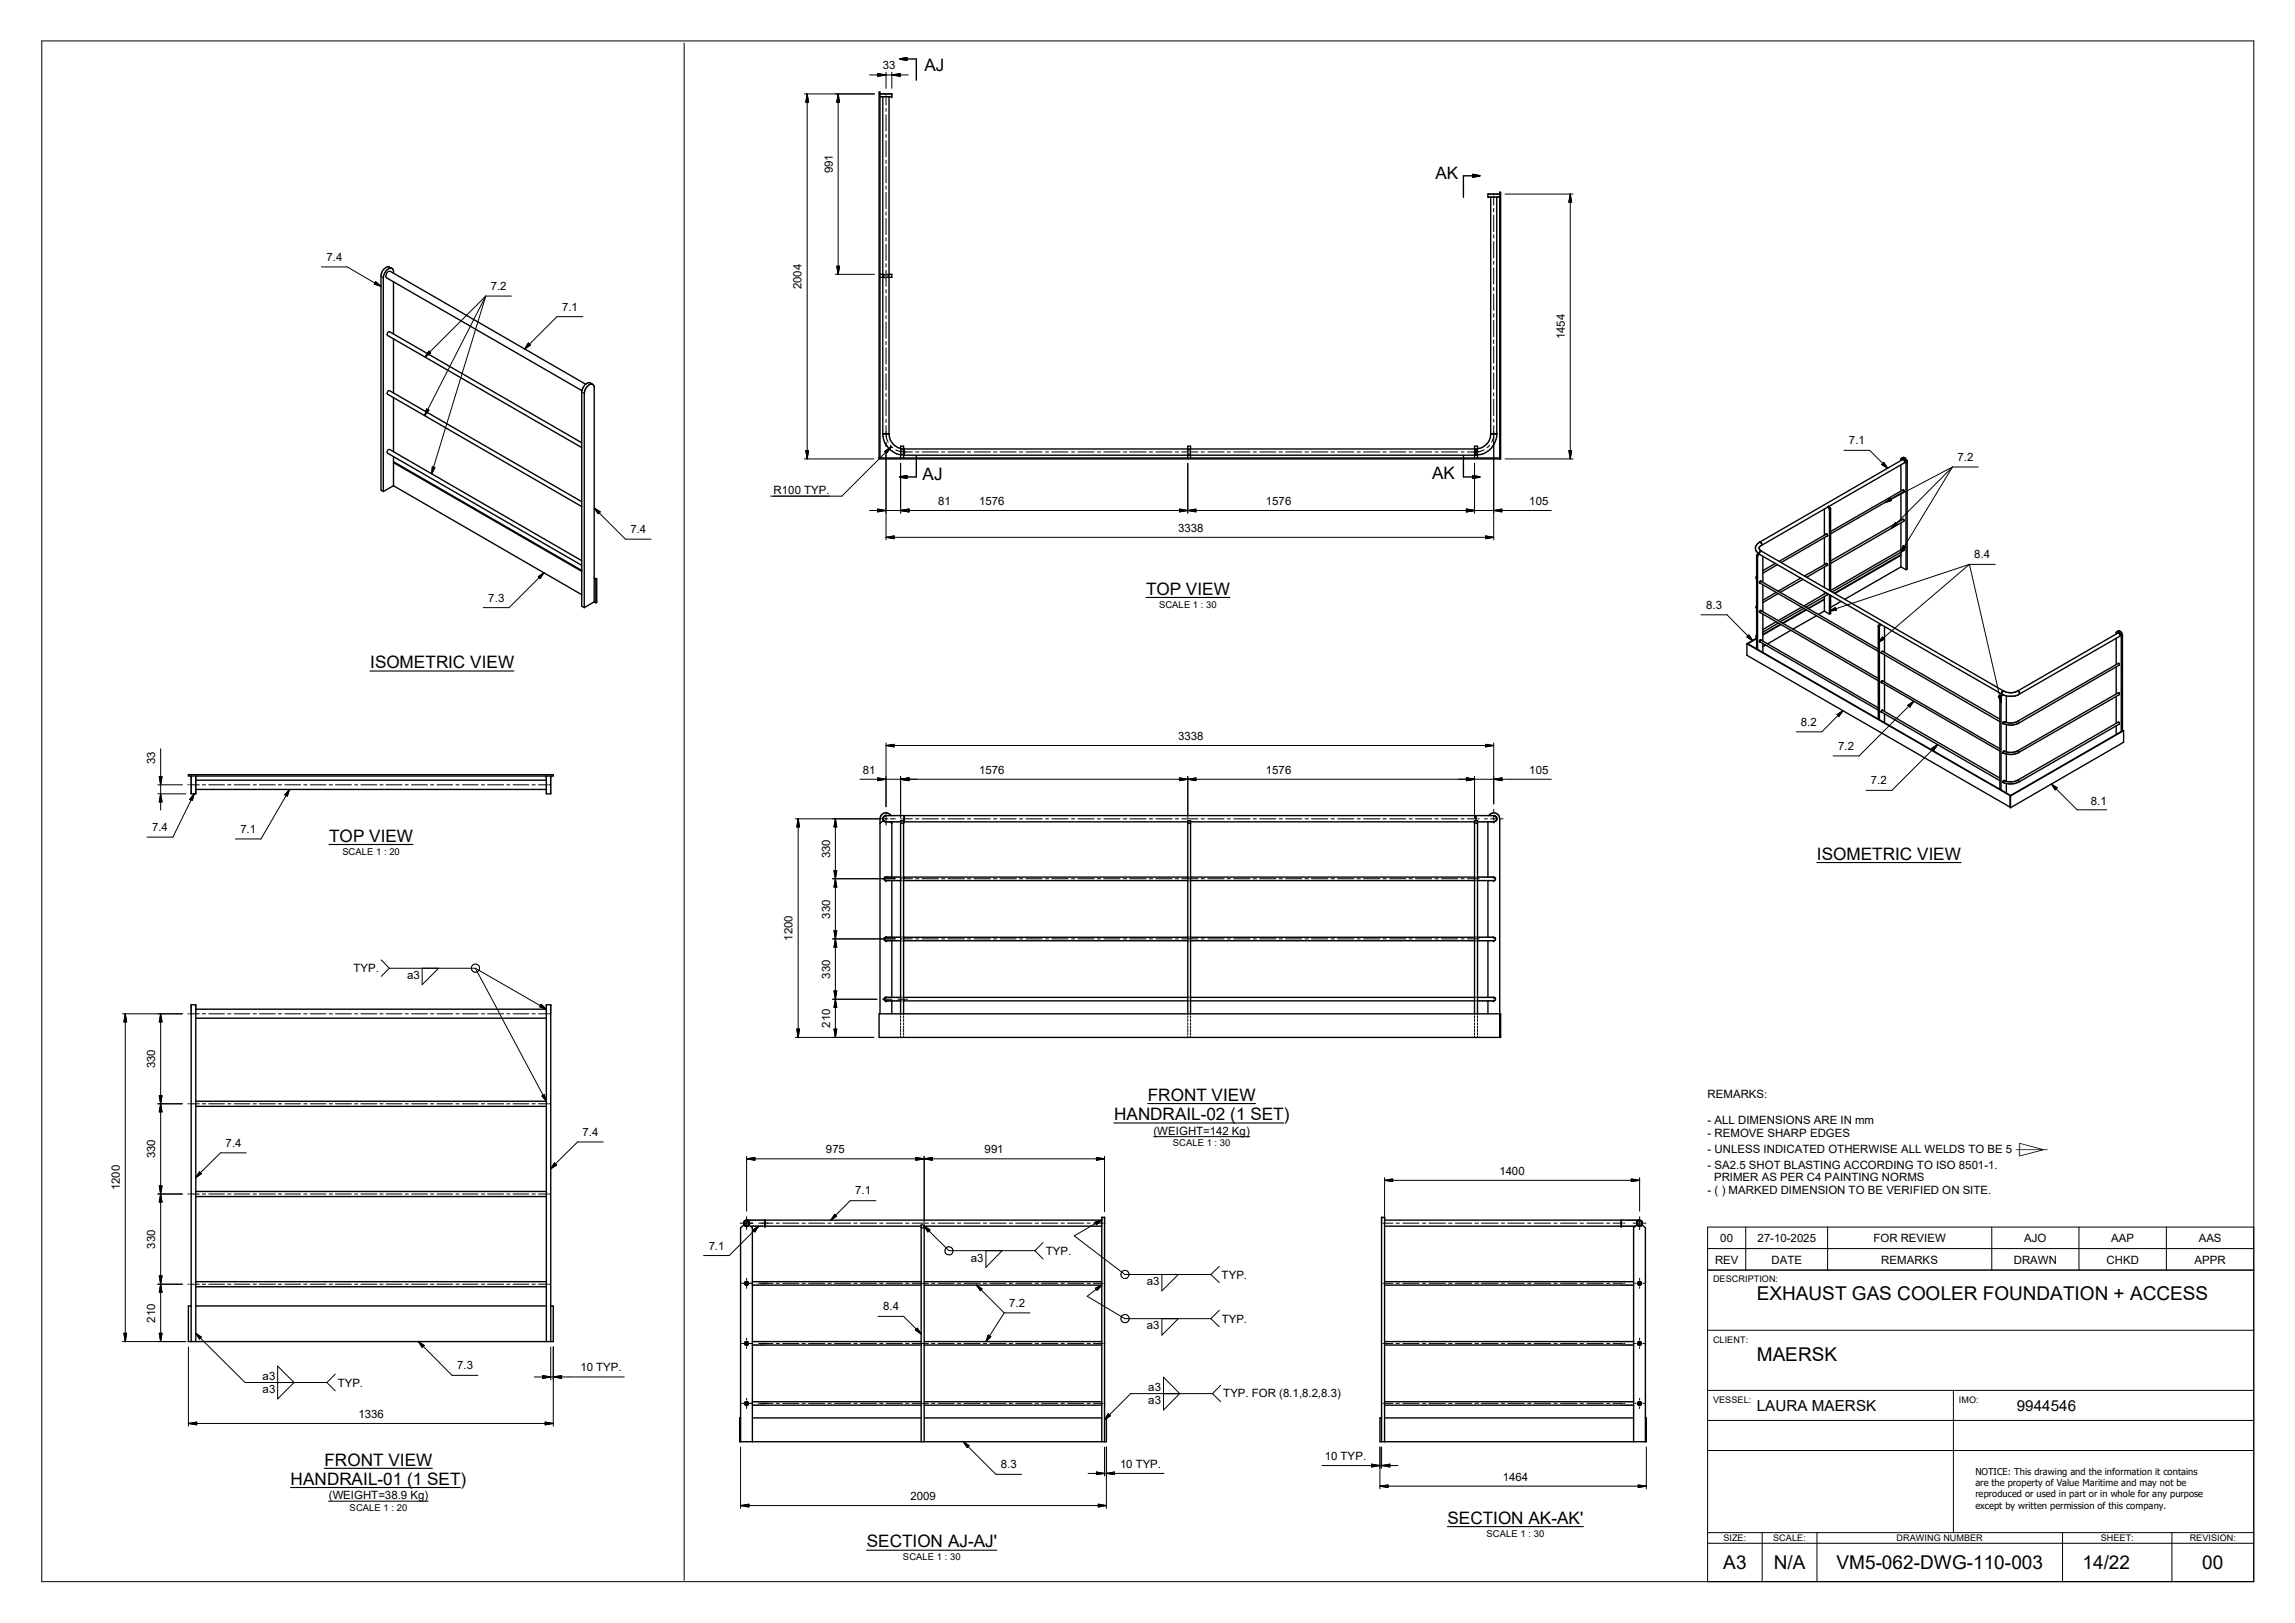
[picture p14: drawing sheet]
<svg xmlns="http://www.w3.org/2000/svg" width="420mm" height="297mm" viewBox="0 0 420 297" stroke-linecap="round" stroke-linejoin="round" font-family="sans-serif">
<defs><g id="words">
<g font-size="3.5">
<text x="321.6" y="238">EXHAUST GAS COOLER FOUNDATION + ACCESS</text>
<text x="321.6" y="249">MAERSK</text>
<text x="315.5" y="287.2">A3</text>
<text x="324.7" y="287.2">N/A</text>
<text x="336.2" y="287.2">VM5-062-DWG-110-003</text>
<text x="381.3" y="287.2">14/22</text>
<text x="403.2" y="287.2">00</text>
</g>
<g font-size="3.1">
<text x="169.2" y="12.9">AJ</text>
<text x="262.8" y="32.9">AK</text>
<text x="168.9" y="87.9">AJ</text>
<text x="262.2" y="87.8">AK</text>
<text x="209.8" y="108.9">TOP VIEW</text>
<text x="67.8" y="122.3">ISOMETRIC VIEW</text>
<text x="60.3" y="154.1">TOP VIEW</text>
<text x="332.6" y="157.4">ISOMETRIC VIEW</text>
<text x="210.1" y="201.5">FRONT VIEW</text>
<text x="204" y="205">HANDRAIL-02 (1 SET)</text>
<text x="59.4" y="268.2">FRONT VIEW</text>
<text x="53.2" y="271.8">HANDRAIL-01 (1 SET)</text>
<text x="265" y="278.9">SECTION AK-AK'</text>
<text x="158.7" y="283.2">SECTION AJ-AJ'</text>
</g>
<g font-size="2.8">
<text x="321.6" y="258.3">LAURA MAERSK</text>
<text x="369.3" y="258.2">9944546</text>
</g>
<g font-size="2.1">
<text x="161.6" y="12.7">33</text>
<text x="152.5" y="31.7" transform="rotate(-90 152.5 31.7)">991</text>
<text x="59.8" y="47.8">7.4</text>
<text x="89.9" y="53.1">7.2</text>
<text x="146.8" y="52.9" transform="rotate(-90 146.8 52.9)">2004</text>
<text x="102.9" y="56.9">7.1</text>
<text x="286.5" y="62.1" transform="rotate(-90 286.5 62.1)">1454</text>
<text x="338.5" y="81.3">7.1</text>
<text x="358.4" y="84.4">7.2</text>
<text x="141.6" y="90.4">R100 TYP.</text>
<text x="171.8" y="92.4">81</text>
<text x="179.3" y="92.4">1576</text>
<text x="231.8" y="92.4">1576</text>
<text x="280" y="92.4">105</text>
<text x="115.4" y="97.6">7.4</text>
<text x="215.7" y="97.3">3338</text>
<text x="361.4" y="102.2">8.4</text>
<text x="89.4" y="110.1">7.3</text>
<text x="312.4" y="111.4">8.3</text>
<text x="215.7" y="135.5">3338</text>
<text x="329.7" y="132.8">8.2</text>
<text x="336.5" y="137.3">7.2</text>
<text x="28.4" y="139.9" transform="rotate(-90 28.4 139.9)">33</text>
<text x="157.9" y="141.6">81</text>
<text x="179.3" y="141.6">1576</text>
<text x="231.8" y="141.6">1576</text>
<text x="280" y="141.6">105</text>
<text x="342.5" y="143.6">7.2</text>
<text x="382.8" y="147.4">8.1</text>
<text x="27.8" y="152.1">7.4</text>
<text x="44" y="152.4">7.1</text>
<text x="152" y="157.1" transform="rotate(-90 152 157.1)">330</text>
<text x="145.1" y="172.2" transform="rotate(-90 145.1 172.2)">1200</text>
<text x="152" y="168.1" transform="rotate(-90 152 168.1)">330</text>
<text x="64.7" y="178">TYP.</text>
<text x="74.5" y="179.2">a3</text>
<text x="152" y="179.1" transform="rotate(-90 152 179.1)">330</text>
<text x="152" y="188.1" transform="rotate(-90 152 188.1)">210</text>
<text x="28.4" y="195.5" transform="rotate(-90 28.4 195.5)">330</text>
<text x="312.6" y="201">REMARKS:</text>
<text x="41.3" y="209.8">7.4</text>
<text x="106.7" y="207.9">7.4</text>
<text x="211.2" y="207.7">(WEIGHT=142 Kg)</text>
<text x="312.6" y="205.7">- ALL DIMENSIONS ARE IN mm</text>
<text x="312.6" y="208.1">- REMOVE SHARP EDGES</text>
<text x="28.4" y="212" transform="rotate(-90 28.4 212)">330</text>
<text x="151.2" y="211.1">975</text>
<text x="180.2" y="211.1">991</text>
<text x="274.5" y="215">1400</text>
<text x="312.6" y="213.9">- SA2.5 SHOT BLASTING ACCORDING TO ISO 8501-1.</text>
<text x="312.6" y="211.1">- UNLESS INDICATED OTHERWISE ALL WELDS TO BE 5</text>
<text x="21.9" y="217.8" transform="rotate(-90 21.9 217.8)">1200</text>
<text x="156.6" y="218.6">7.1</text>
<text x="312.6" y="218.6">- ( ) MARKED DIMENSION TO BE VERIFIED ON SITE.</text>
<text x="313.8" y="216.2">PRIMER AS PER C4 PAINTING NORMS</text>
<text x="314.9" y="227.3">00</text>
<text x="321.8" y="227.3">27-10-2025</text>
<text x="343" y="227.3">FOR REVIEW</text>
<text x="370.6" y="227.3">AJO</text>
<text x="386.5" y="227.3">AAP</text>
<text x="402.5" y="227.3">AAS</text>
<text x="28.4" y="228.5" transform="rotate(-90 28.4 228.5)">330</text>
<text x="129.7" y="228.7">7.1</text>
<text x="177.7" y="230.9">a3</text>
<text x="191.5" y="229.7">TYP.</text>
<text x="314" y="231.3">REV</text>
<text x="324.3" y="231.3">DATE</text>
<text x="344.4" y="231.3">REMARKS</text>
<text x="368.7" y="231.3">DRAWN</text>
<text x="385.6" y="231.3">CHKD</text>
<text x="401.8" y="231.3">APPR</text>
<text x="161.7" y="239.8">8.4</text>
<text x="184.8" y="239.2">7.2</text>
<text x="210" y="235.2">a3</text>
<text x="223.6" y="234">TYP.</text>
<text x="28.4" y="242.1" transform="rotate(-90 28.4 242.1)">210</text>
<text x="210" y="243.3">a3</text>
<text x="223.7" y="242.1">TYP.</text>
<text x="83.7" y="250.6">7.3</text>
<text x="106.2" y="251">10 TYP.</text>
<text x="48.1" y="252.6">a3</text>
<text x="48.1" y="255">a3</text>
<text x="61.8" y="253.8">TYP.</text>
<text x="210.2" y="254.6">a3</text>
<text x="210.2" y="257">a3</text>
<text x="223.9" y="255.6">TYP. FOR (8.1,8.2,8.3)</text>
<text x="65.6" y="259.5">1336</text>
<text x="183.2" y="268.7">8.3</text>
<text x="205.1" y="268.6">10 TYP.</text>
<text x="242.5" y="267.2">10 TYP.</text>
<text x="60.2" y="274.4">(WEIGHT=38.9 Kg)</text>
<text x="166.7" y="274.5">2009</text>
<text x="275.1" y="271">1464</text>
</g>
<g font-size="1.7">
<text x="212.2" y="111.2">SCALE 1 : 30</text>
<text x="62.7" y="156.4">SCALE 1 : 20</text>
<text x="214.7" y="209.8">SCALE 1 : 30</text>
<text x="313.6" y="234.7">DESCRIPTION:</text>
<text x="313.6" y="245.7">CLIENT:</text>
<text x="313.6" y="256.7">VESSEL:</text>
<text x="358.6" y="256.7">IMO:</text>
<text x="361.6" y="269.9">NOTICE: This drawing and the information it contains</text>
<text x="361.6" y="271.9">are the property of Value Maritime and may not be</text>
<text x="361.6" y="274">reproduced or used in part or in whole for any purpose</text>
<text x="64" y="276.5">SCALE 1 : 20</text>
<text x="272.1" y="281.3">SCALE 1 : 30</text>
<text x="361.6" y="276.1">except by written permission of this company.</text>
<text x="165.3" y="285.5">SCALE 1 : 30</text>
<text x="315.5" y="282.1">SIZE:</text>
<text x="324.6" y="282.1">SCALE:</text>
<text x="347.2" y="282.1">DRAWING NUMBER</text>
<text x="384.6" y="282.1">SHEET:</text>
<text x="400.9" y="282.1">REVISION:</text>
</g>
<text font-size="1.6" x="369" y="211.1">⌲</text>
</g></defs>
<g fill="none" stroke="#000" stroke-width=".18">
<path d="M7.7 7.5h404.9v282h-404.9zM125.3 7.9v281.3M147.3 17.2h12.8M147.8 17.2l.2 1.5h-.5zM147.8 17.2v66.8M153.4 17.2l.3 1.5h-.5zM153.4 17.2v33M159.2 13.7h7.1M160.7 13.5l1.5 .2-1.5 .3zM162.2 13.2v3M162.2 17.1v.2M162.2 17.5v1.7"/>
<path d="M162.2 19.8v.6M163.3 13.7l1.5-.2v.5zM163.3 13.2v3M162.2 21v3M162.2 24.6v.5M162.2 25.7v3M162.2 29.3v.6M162.2 30.5v2.9M162.2 34v.6M162.2 35.2v3M162.2 38.8v.6M162.2 40v2.9"/>
<path d="M273.5 35.4v.2M273.5 35.9v1.6M273.5 38.1v.7M273.5 39.4v3M275.5 35.5h12.5M287.5 35.5l.2 1.5h-.5zM287.5 35.5v48.5M58.8 48.9h4.8l6.2 3.5M68.8 51.6l1 .8-1.3-.4zM69.8 50.5l.4 .3M88.9 54.2l-11.1 11.1M88.9 54.2l-11.1 21.9"/>
<path d="M88.9 54.2l-9.9 32.5M88.9 54.2h4.7M106.7 58h-4.7l-6 5.9M152.9 50.2h7.2M153.2 48.7h.5l-.3 1.5zM161.6 50.2h.4M161.6 50.8h.4M161.7 50.2v.2M161.7 50.6v.2M161.9 50.2v.2M161.9 50.6v.2M162 50.2h.1"/>
<path d="M162 50.8h.1M162.2 43.5v.6M162.2 44.7v3M162.2 48.3v.6M162.2 49.4v3M162.2 53v.6M162.2 54.2v2.9M162.2 57.7v.6M162.2 58.9v3M162.3 50.2h.5M162.3 50.8h.5M162.5 50.2v.2"/>
<path d="M162.5 50.6v.2M162.6 50.2v.2M162.6 50.6v.2M273.5 43v.6M273.5 44.2v3M273.5 47.8v.6M273.5 49v3M273.5 52.6v.6M273.5 53.8v3M273.5 57.4v.6M273.5 58.6v3M78.1 74.8l.4 .3-.7 1z"/>
<path d="M78.5 64.3l.4 .3-1.1 .7zM96.7 62.8l.4 .4-1.1 .7zM106.5 71.8l.5 .2M162.2 79.4l.4 1.5M162.2 62.5v.6M162.2 63.7v2.9M162.2 67.2v.6M162.2 68.4v3M162.2 72v.6M162.2 73.2v2.9M162.2 76.7v.6M162.2 77.9v1.7"/>
<path d="M162.2 79.8v.2M273.5 62.2v.7M273.5 63.4v3.1M273.5 67.1v.5M273.5 68.2v3M273.5 71.9v.6M273.5 73.1v3M273.5 76.7v.6M273.5 77.9v20.9M273.5 79.8l-.4 1.1M79.2 85.4l.4 .2-.6 1.1zM108.8 93l1.1 .7-.4 .3z"/>
<path d="M108.8 93l5.7 5.7h4.7M147.3 84h12.7M147.5 82.5h.5l-.2 1.5zM159.2 93.4h124.8M160.7 93.2l1.5 .2-1.5 .3zM162 82.6l1.2-.9-.9 1.3zM162.2 98.3l1.5-.2v.5zM162.2 81v.7M162.2 82.8v16M162.2 98.3h111.3M163 81.5l.2 .2M163.2 81.7l.2 .3"/>
<path d="M163.2 81.7l-9.1 9.1h-13M164 82.3l1.6 .4M164.9 93.4l1.5-.2v.5zM164.9 82.5h.1M164.9 83.2h.1M164.9 82.1v.4M164.9 82.8v.4M164.9 84.8v9.1M164.9 82.3h.1M164.9 82.4h.1M164.9 83.1h.1M164.9 82.7h.2"/>
<path d="M165.3 82.3h.1M165.3 83.2h.1M165.3 82.4h.1M165.3 83.1h.1M165.3 82.7h1.7M165.4 82.5h.1M165.4 82.2v.3M165.4 82.8v.5M167.6 82.7h.6M168.8 82.7h3M172.4 82.7h.6M173.6 82.7h3"/>
<path d="M177.1 82.7h.6M178.3 82.7h3M181.9 82.7h.6M183.1 82.7h2.9M186.6 82.7h.6M187.8 82.7h3M191.4 82.7h.6M192.6 82.7h2.9M196.2 82.7h.6M197.3 82.7h3M200.9 82.7h.6M202.1 82.7h3"/>
<path d="M205.6 82.7h.7M206.8 82.7h3M210.4 82.7h.6M211.6 82.7h3M215.2 82.7h.6M215.9 93.2l1.6 .2-1.6 .3zM216.4 82.7h2.9M217.5 93.4l1.4-.2v.5zM217.5 82.5h.1M217.5 82.2v.3M217.5 82.8v.5M217.5 84.8v9.1"/>
<path d="M217.5 82.3h.1M217.5 83.2h.1M217.5 82.4h.1M217.5 83.1h.1M217.8 82.3h.2M217.8 83.2h.2M217.8 82.4h.2M217.8 83.1h.2M218 82.5h.1M218 82.2v.3M218 82.8v.5M219.9 82.7h.6"/>
<path d="M221.1 82.7h3M224.7 82.7h.5M225.9 82.7h2.9M229.4 82.7h.6M230.6 82.7h3M234.2 82.7h.6M235.4 82.7h2.9M238.9 82.7h.7M240.1 82.7h3M243.7 82.7h.6M244.9 82.7h3M248.4 82.7h.6"/>
<path d="M249.6 82.7h3M253.2 82.7h.6M254.4 82.7h3M258 82.7h.6M259.2 82.7h2.9M262.7 82.7h.6M263.9 82.7h3M267.5 82.7h.5M268.5 93.2l1.4 .2-1.4 .3zM268.6 82.7h1.7M269.9 82.5h.1M269.9 82.2v.3"/>
<path d="M269.9 82.8v.5M269.9 84.8v9.1M269.9 82.3h.3M269.9 83.2h.3M269.9 82.4h.3M269.9 83.1h.3M270.3 82.3h.2M270.3 83.2h.2M270.3 82.4h.2M270.3 83.1h.2M270.5 82.5h.1M270.5 82.1v.4"/>
<path d="M270.5 82.8v.5M270.5 82.7h.3M271.7 82.3l-1.5 .4M272 98.1l1.5 .2-1.5 .3zM272.7 81.5l-.5 .5M273.5 93.4l1.4-.2v.5zM275.5 84h12.5M287.2 82.5h.5l-.2 1.5zM337.6 82.4h4.7l3.3 3.3M344.5 85l.4-.4 .7 1.1zM345.1 92l1-.8 .2 .4zM347 95.6l.3 .4-1 .7z"/>
<path d="M348.4 99.9l.5 .2-.9 1zM349.2 84.5l-.3 .2M357.5 85.5l-11.2 11.2M357.5 85.5l-12.4 6.5M357.5 85.5l-9.5 15.6M357.5 85.5h4.7M98.5 105.5l1.1-.7-.7 1.1zM99.6 104.8l-6.4 6.4h-4.7M311.4 112.5h4.8l4.7 4.8M319.8 116.6l.4-.4 .7 1.1zM320.2 116.2l.7 1.1-1.1-.7zM322.4 106.4l-.3 .2 .1 .1"/>
<path d="M322.4 111.8l-.3 .2 .1 .1M322.4 117.1l-.3 .2 .1 .2M334.9 111.8l1.1-.6 .2 .5zM344.6 116.6l.4 .4-1.1 .6zM360.5 103.3h.1M360.5 103.3l-16.6 14.3M360.5 103.3l-25.6 8.5M360.5 103.3h4.8M360.6 103.4l5.7 25.2M388.6 116.3l-.2 .1M29.4 137v11.3M162.2 136.4l1.5-.2v.5z"/>
<path d="M162.2 136v11.7M162.2 136.4h111.3M272 136.2l1.5 .2-1.5 .3zM273.5 136v11.2M336.3 130.8l1.1-.7-.7 1zM337.4 130.1l-3.9 3.8h-4.7M349.3 129.1l1-.7-.6 1zM350.3 128.4l-10 9.9h-4.7M353.7 136.9l1-.6-.7 1zM354.7 136.3l-8.3 8.4h-4.8M365.8 127.4l.5-.1v1.3zM369.4 132l.2 .1v.2"/>
<path d="M369.4 137.4l.2 .1v.2M28.9 143.6h4.5M28.9 145.3h5.1M29.2 142.2h.5l-.3 1.4zM29.4 145.3l.3 1.5h-.5zM34.4 143.6h.2M34.8 143.6h1.7M35.5 145.3l-.3 1.2-.5-.2zM35.5 145.3l-3.8 7.9h-4.8M37 143.6h.6M38.2 143.6h2.9M41.7 143.6h.6"/>
<path d="M42.9 143.6h2.9M46.3 143.6h.6M47.5 143.6h2.9M51 143.6h.6M52.1 143.6h2.9M53 144.5l-.4 1.2-.5-.2zM53 144.5l-5.2 9h-4.7M55.6 143.6h.6M56.8 143.6h2.9M60.3 143.6h.6M61.4 143.6h2.9M64.9 143.6h.6"/>
<path d="M66.1 143.6h2.9M69.5 143.6h.6M70.7 143.6h2.9M74.2 143.6h.5M75.3 143.6h3M78.8 143.6h.6M80 143.6h2.9M83.5 143.6h.6M84.7 143.6h2.8M88.1 143.6h.6M89.3 143.6h2.9M92.8 143.6h.5"/>
<path d="M93.9 143.6h2.9M97.4 143.6h.6M98.6 143.6h1.6M100.4 143.6h.3M145.6 149.9h15.8M146.1 149.9l.3 1.4h-.5zM146.1 149.9v40M152.7 159.3h.5l-.3 1.5zM152.9 149.9l.3 1.4h-.5zM152.9 149.9v40M157.4 142.6h126.6M160.7 142.4l1.5 .2-1.5 .3z"/>
<path d="M161.8 149.9h.8M162.2 148.7v.4M162.2 149.5v.7M162.2 150.7v.3M163 149.9h.9M164.9 142.6l1.5-.2v.5zM164.9 142.1v7.6M164.9 150.4h.1M164.9 149.9h.2M165.3 150.4h.1M165.3 149.9h1.7M167.6 149.9h.6"/>
<path d="M168.8 149.9h3M172.4 149.9h.6M173.6 149.9h3M177.1 149.9h.6M178.3 149.9h3M181.9 149.9h.6M183.1 149.9h2.9M186.6 149.9h.6M187.8 149.9h3M191.4 149.9h.6M192.6 149.9h2.9M196.2 149.9h.6"/>
<path d="M197.3 149.9h3M200.9 149.9h.6M202.1 149.9h3M205.6 149.9h.7M206.8 149.9h3M210.4 149.9h.6M211.6 149.9h3M215.2 149.9h.6M215.9 142.4l1.6 .2-1.6 .3zM216.4 149.9h2.9M217.5 142.6l1.4-.2v.5zM217.5 150.4h.1"/>
<path d="M217.5 142.1v7.6M217.8 150.4h.2M219.9 149.9h.6M221.1 149.9h3M224.7 149.9h.5M225.9 149.9h2.9M229.4 149.9h.6M230.6 149.9h3M234.2 149.9h.6M235.4 149.9h2.9M238.9 149.9h.7M240.1 149.9h3"/>
<path d="M243.7 149.9h.6M244.9 149.9h3M248.4 149.9h.6M249.6 149.9h3M253.2 149.9h.6M254.4 149.9h3M258 149.9h.6M259.2 149.9h2.9M262.7 149.9h.6M263.9 149.9h3M267.5 149.9h.5M268.5 142.4l1.4 .2-1.4 .3z"/>
<path d="M268.6 149.9h1.7M269.9 150.4h.3M269.9 142.1v7.6M270.3 150.4h.2M270.5 149.9h.3M271.8 149.9h.5M272.9 149.9h1.2M273.5 142.6l1.5-.2v.5zM273.5 148.1v.6M273.5 149.3v.8M273.5 150.3v.2M274.6 149.9h.6"/>
<path d="M369.4 142.8l.2 .1v.2M375.6 143.5l1 .7-.4 .4zM375.6 143.5l4.7 4.7h5.4M69.8 175.7l1.5 1.5M71.3 177.2h15.7M71.3 177.2l-1.5 1.5M77.3 177.2v3l3-3M87 177.2l13 7.5M87 177.2l4.4 8.2M152.4 171.8h11.5M152.4 160.8h11.5M152.7 170.3h.5l-.3 1.5z"/>
<path d="M152.9 171.8l.3 1.6h-.5zM152.9 160.8l.3 1.5h-.5zM164.9 171.5h.1M164.9 172.2h.1M164.9 160.5h.1M164.9 161.2h.1M164.9 171.8h.2M164.9 160.8h.2M165.3 171.5h.1M165.3 172.2h.1M165.3 160.5h.1M165.3 161.2h.1"/>
<path d="M165.3 171.8h1.7M165.3 160.8h1.7M167.6 171.8h.6M167.6 160.8h.6M168.8 171.8h3M168.8 160.8h3M172.4 171.8h.6M172.4 160.8h.6M173.6 171.8h3M173.6 160.8h3M177.1 171.8h.6M177.1 160.8h.6"/>
<path d="M178.3 171.8h3M178.3 160.8h3M181.9 171.8h.6M181.9 160.8h.6M183.1 171.8h2.9M183.1 160.8h2.9M186.6 171.8h.6M186.6 160.8h.6M187.8 171.8h3M187.8 160.8h3M191.4 171.8h.6M191.4 160.8h.6"/>
<path d="M192.6 171.8h2.9M192.6 160.8h2.9M196.2 171.8h.6M196.2 160.8h.6M197.3 171.8h3M197.3 160.8h3M200.9 171.8h.6M200.9 160.8h.6M202.1 171.8h3M202.1 160.8h3M205.6 171.8h.7M205.6 160.8h.7"/>
<path d="M206.8 171.8h3M206.8 160.8h3M210.4 171.8h.6M210.4 160.8h.6M211.6 171.8h3M211.6 160.8h3M215.2 171.8h.6M215.2 160.8h.6M216.4 171.8h2.9M216.4 160.8h2.9M217.5 171.5h.1M217.5 172.2h.1"/>
<path d="M217.5 160.5h.1M217.5 161.2h.1M217.8 171.5h.2M217.8 172.2h.2M217.8 160.5h.2M217.8 161.2h.2M219.9 171.8h.6M219.9 160.8h.6M221.1 171.8h3M221.1 160.8h3M224.7 171.8h.5M224.7 160.8h.5"/>
<path d="M225.9 171.8h2.9M225.9 160.8h2.9M229.4 171.8h.6M229.4 160.8h.6M230.6 171.8h3M230.6 160.8h3M234.2 171.8h.6M234.2 160.8h.6M235.4 171.8h2.9M235.4 160.8h2.9M238.9 171.8h.7M238.9 160.8h.7"/>
<path d="M240.1 171.8h3M240.1 160.8h3M243.7 171.8h.6M243.7 160.8h.6M244.9 171.8h3M244.9 160.8h3M248.4 171.8h.6M248.4 160.8h.6M249.6 171.8h3M249.6 160.8h3M253.2 171.8h.6M253.2 160.8h.6"/>
<path d="M254.4 171.8h3M254.4 160.8h3M258 171.8h.6M258 160.8h.6M259.2 171.8h2.9M259.2 160.8h2.9M262.7 171.8h.6M262.7 160.8h.6M263.9 171.8h3M263.9 160.8h3M267.5 171.8h.5M267.5 160.8h.5"/>
<path d="M268.6 171.8h1.7M268.6 160.8h1.7M269.9 171.5h.3M269.9 172.2h.3M269.9 160.5h.3M269.9 161.2h.3M270.3 171.5h.2M270.3 172.2h.2M270.3 160.5h.2M270.3 161.2h.2M270.5 171.8h.3M270.5 160.8h.3"/>
<path d="M22.4 185.5h11M22.9 185.5l.3 1.5h-.5zM22.9 185.5v60M29.4 185.5l.3 1.5h-.5zM29.4 185.5v60M34.4 185.5h.2M34.8 185.5h1.7M37 185.5h.6M38.2 185.5h2.9M41.7 185.5h.6M42.9 185.5h2.9M46.3 185.5h.6"/>
<path d="M47.5 185.5h2.9M51 185.5h.6M52.1 185.5h2.9M55.6 185.5h.6M56.8 185.5h2.9M60.3 185.5h.6M61.4 185.5h2.9M64.9 185.5h.6M66.1 185.5h2.9M69.5 185.5h.6M70.7 185.5h2.9M74.2 185.5h.5"/>
<path d="M75.3 185.5h3M78.8 185.5h.6M80 185.5h2.9M83.5 185.5h.6M84.7 185.5h2.8M88.1 185.5h.6M89.3 185.5h2.9M91.5 185.6l8.5 15.9M92.8 185.5h.5M93.9 185.5h2.9M97.4 185.5h.6M98.6 185.5h1.6"/>
<path d="M99 183.8l1 .9-1.2-.4zM100.4 185.5h.3M145.6 189.9h14.4M145.9 188.3h.5l-.3 1.6zM152.4 182.9h8.2M152.7 188.3h.5l-.3 1.6zM152.7 181.4h.5l-.3 1.5zM152.9 182.9l.3 1.5h-.5zM161.6 182.9h.2M162 182.9h1.3M164.4 182.9h1.4M164.9 185.5v.2"/>
<path d="M164.9 185.9v.5M164.9 186.6v.3M164.9 187.2v.4M164.9 187.8v.4M164.9 188.4v.4M164.9 189v.4M164.9 189.7v.2M164.9 182.5h.1M164.9 183.2h.1M165.3 182.5h.1M165.3 183.2h.1M165.4 185.5v.2"/>
<path d="M165.4 185.9v.5M165.4 186.6v.3M165.4 187.2v.4M165.4 187.8v.4M165.4 188.4v.4M165.4 189v.4M165.4 189.7v.2M165.9 182.9h.2M217.5 182.5h.1M217.5 183.2h.1M217.5 185.5v.2M217.5 185.9v.5"/>
<path d="M217.5 186.6v.3M217.5 187.2v.4M217.5 187.8v.4M217.5 188.4v.4M217.5 189v.4M217.5 189.7v.2M217.8 182.5h.2M217.8 183.2h.2M218 185.5v.2M218 185.9v.5M218 186.6v.3M218 187.2v.4"/>
<path d="M218 187.8v.4M218 188.4v.4M218 189v.4M218 189.7v.2M269.9 182.5h.3M269.9 183.2h.3M269.9 185.5v.2M269.9 185.9v.5M269.9 186.6v.3M269.9 187.2v.4M269.9 187.8v.4M269.9 188.4v.4"/>
<path d="M269.9 189v.4M269.9 189.7v.2M270.3 182.5h.2M270.3 183.2h.2M270.5 185.5v.2M270.5 185.9v.5M270.5 186.6v.3M270.5 187.2v.4M270.5 187.8v.4M270.5 188.4v.4M270.5 189v.4M270.5 189.7v.2"/>
<path d="M28.9 202h4.5M28.9 218.5h4.5M29.2 200.5h.5l-.3 1.5zM29.2 217h.5l-.3 1.5zM29.2 200.5l.5 3h-.5l.5-3zM29.2 217l.5 3h-.5l.5-3zM29.4 202l.3 1.5h-.5zM29.4 218.5l.3 1.5h-.5zM34.4 202h.2M34.4 218.5h.2M34.8 202h1.7M34.8 218.5h1.7"/>
<path d="M36.5 214.5l.4 .3-1.1 .7zM37 202h.6M37 218.5h.6M38.2 202h2.9M38.2 218.5h2.9M41.7 202h.6M41.7 218.5h.6M42.9 202h2.9M42.9 218.5h2.9M45.1 211h-4.7l-4.6 4.5M46.3 202h.6M46.3 218.5h.6"/>
<path d="M47.5 202h2.9M47.5 218.5h2.9M51 202h.6M51 218.5h.6M52.1 202h2.9M52.1 218.5h2.9M55.6 202h.6M55.6 218.5h.6M56.8 202h2.9M56.8 218.5h2.9M60.3 202h.6M60.3 218.5h.6"/>
<path d="M61.4 202h2.9M61.4 218.5h2.9M64.9 202h.6M64.9 218.5h.6M66.1 202h2.9M66.1 218.5h2.9M69.5 202h.6M69.5 218.5h.6M70.7 202h2.9M70.7 218.5h2.9M74.2 202h.5M74.2 218.5h.5"/>
<path d="M75.3 202h3M75.3 218.5h3M78.8 202h.6M78.8 218.5h.6M80 202h2.9M80 218.5h2.9M83.5 202h.6M83.5 218.5h.6M84.7 202h2.8M84.7 218.5h2.8M88.1 202h.6M88.1 218.5h.6"/>
<path d="M89.3 202h2.9M89.3 218.5h2.9M92.8 202h.5M92.8 218.5h.5M93.9 202h2.9M93.9 218.5h2.9M97.4 202h.6M97.4 218.5h.6M98.6 202h1.6M98.6 218.5h1.6M99.2 200.6l.4-.3 .4 1.2zM100.4 202h.3"/>
<path d="M100.4 218.5h.3M101.5 212.9l.4 .3-1.1 .7zM110.4 209h-4.7l-4.9 4.9M136.7 212.1l1.5-.3v.5zM136.7 212.1h65.5M136.7 211.6v10.1M160.3 219.8h-4.7l-3.5 3.5M167.7 211.8l1.5 .3-1.5 .2zM169.2 212.1l1.5-.3v.5zM169.2 211.6v12.1M200.7 211.8l1.5 .3-1.5 .2zM202.2 211.6v10.2"/>
<path d="M211.2 208h17.6M253.5 216l1.5-.2v.4zM253.5 216h46.7M253.5 215.5v7.4M298.7 215.8l1.5 .2-1.5 .2zM300.2 215.5v6.2M28.9 235h4.5M29.2 233.5h.5l-.3 1.5zM29.4 235l.3 1.5h-.5zM34.4 235h.2M34.8 235h1.7M37 235h.6"/>
<path d="M38.2 235h2.9M41.7 235h.6M42.9 235h2.9M46.3 235h.6M47.5 235h2.9M51 235h.6M52.1 235h2.9M55.6 235h.6M56.8 235h2.9M60.3 235h.6M61.4 235h2.9M64.9 235h.6"/>
<path d="M66.1 235h2.9M69.5 235h.6M70.7 235h2.9M74.2 235h.5M75.3 235h3M78.8 235h.6M80 235h2.9M83.5 235h.6M84.7 235h2.8M88.1 235h.6M89.3 235h2.9M92.8 235h.5"/>
<path d="M93.9 235h2.9M97.4 235h.6M98.6 235h1.6M100.4 235h.3M135.5 223.9h.4M135.8 234.9h.5M136 223.9h1.9M136.2 223.9l.4 .5M136.3 234.9h1.5M136.7 222.7v.4M136.7 223.5v.8M136.7 224.7v.3"/>
<path d="M136.7 233.9v.3M136.7 234.6v.6M136.7 235.5v.3M136.9 234.9l-.1 .2M137.8 225.1l1.1-.7-.7 1.1zM138.9 223.9h2.6M138.9 234.9h2.6M138.9 224.4l-5.4 5.4h-4.7M142.1 223.9h.6M142.1 234.9h.6M143.3 223.9h3M143.3 234.9h3"/>
<path d="M146.8 223.9h.6M146.8 234.9h.6M148 223.9h3M148 234.9h3M151.6 223.9h.6M151.6 234.9h.6M152.8 223.9h2.9M152.8 234.9h2.9M152.8 222.2l.4 .4-1.1 .7zM156.3 223.9h.6M156.3 234.9h.6M157.5 223.9h3"/>
<path d="M157.5 234.9h3M161.1 223.9h.6M161.1 234.9h.6M162.3 223.9h2.9M162.3 234.9h2.9M165.8 223.9h.6M165.8 234.9h.6M167 223.9h3M167 234.9h3M169.2 224.4l1.1 .7-.4 .4zM169.2 224.4l4.5 4.5h15.8M170.5 223.9h.6"/>
<path d="M170.5 234.9h.6M171.7 223.9h3M171.7 234.9h3M175.3 223.9h.6M175.3 234.9h.6M176.5 223.9h2.9M176.5 234.9h2.9M178.8 235.2l1 .7-.3 .3zM178.8 235.2l5 5.1M180 223.9h.6M180 234.9h.6M180.5 228.9v3l3-3"/>
<path d="M181.2 223.9h3M181.2 234.9h3M184.8 223.9h.6M184.8 234.9h.6M186 223.9h2.9M186 234.9h2.9M189.5 228.9l1.5 1.5M189.5 223.9h.6M189.5 234.9h.6M190.7 223.9h3M190.7 234.9h3M191 227.4l-1.5 1.5"/>
<path d="M194.3 223.9h.5M194.3 234.9h.5M195.4 223.9h3M195.4 234.9h3M199 223.9h.6M199 234.9h.6M200.2 223.9h1.7M200.2 234.9h1.7M200.5 223.7l1.2-.4-1 .9zM200.5 223.9l-3.8 2.3 9.2 7.1h15.8M200.6 235.8l1.1-.6-.8 .9zM200.6 223.9l.1 .3 .2-.3"/>
<path d="M201.7 235.2l-2.7 2 6.9 4.1h15.8M201.7 223.3l-1.2 .5M201.7 223.3l-.8 .5M201.7 223.3l-.5 .5M202.1 223.9h.2M202.1 234.9h.2M212.7 233.3v3l3-3M221.7 233.3l1.5 1.4M223.2 239.8l-1.5 1.5M223.2 231.8l-1.5 1.5M252.9 223.9h.2M252.9 234.9h.2"/>
<path d="M253.3 223.9h1.7M253.3 234.9h1.7M255.6 223.9h.6M255.6 234.9h.6M256.8 223.9h3M256.8 234.9h3M260.4 223.9h.6M260.4 234.9h.6M261.6 223.9h3M261.6 234.9h3M265.2 223.9h.6M265.2 234.9h.6"/>
<path d="M266.4 223.9h3M266.4 234.9h3M270 223.9h.7M270 234.9h.7M271.2 223.9h3.1M271.2 234.9h3.1M274.9 223.9h.6M274.9 234.9h.6M276 223.9h3M276 234.9h3M279.7 223.9h.6M279.7 234.9h.6"/>
<path d="M280.9 223.9h3M280.9 234.9h3M284.5 223.9h.6M284.5 234.9h.6M285.7 223.9h3M285.7 234.9h3M289.3 223.9h.6M289.3 234.9h.6M290.5 223.9h3M290.5 234.9h3M294.1 223.9h.6M294.1 234.9h.6"/>
<path d="M295.3 223.9h1.7M295.3 234.9h1.7M297.3 223.9h.2M297.3 234.9h.2M299 223.9h.4M299.2 234.9h.3M299.8 223.5l.1 .1M299.8 223.9h.8M299.8 234.9h.7M300 234.9v.2M300.2 222.7v.4M300.2 223.5v.8"/>
<path d="M300.2 224.7v.3M300.2 233.9v.3M300.2 234.6v.6M300.2 235.5v.3M300.4 234.7l-.1 .1M300.4 224.2l.2 .1M300.8 234.9h.3M300.9 223.9h.4M312.6 232.5h100M312.6 228.5h100M319.6 224.6v7.9M334.6 224.6v7.9"/>
<path d="M364.6 224.6v7.9M380.6 224.6v7.9M396.6 224.6v7.9M412.6 224.6h-100v64.9M22.4 245.5h11.6M22.7 244h.5l-.3 1.5zM29.2 244h.5l-.3 1.5zM34.5 246.5v14.5M35.8 244l1.1 .7-.4 .4zM35.8 244l9.1 9h14.9M50.8 250l3 3-3 3zM59.8 253l1.6 1.6"/>
<path d="M61.4 251.5l-1.6 1.5M76.6 245.5l1.1 .8-.4 .3zM76.6 245.5l6.2 6.2h4.7M97.8 252h16.5M99.3 251.8l1.5 .2-1.5 .3zM100.8 246.5v6M101.3 252l1.5-.2v.5zM101.3 246.5v14.5M135.8 245.9h.5M135.8 256.8h.5M136.3 245.9h1.5M136.3 256.8h1.5"/>
<path d="M136.4 256.7l.2 .1M136.6 245.9l-.2 .1M136.7 244.9v.3M136.7 245.5v.7M136.7 246.5v.3M136.7 255.9v.3M136.7 256.5v.7M136.7 257.5v.3M136.8 256.9l.1 .1M136.9 245.7l-.1 .1M138.9 245.9h2.6M138.9 256.8h2.6"/>
<path d="M142.1 245.9h.6M142.1 256.8h.6M143.3 245.9h3M143.3 256.8h3M146.8 245.9h.6M146.8 256.8h.6M148 245.9h3M148 256.8h3M151.6 245.9h.6M151.6 256.8h.6M152.8 245.9h2.9M152.8 256.8h2.9"/>
<path d="M156.3 245.9h.6M156.3 256.8h.6M157.5 245.9h3M157.5 256.8h3M160.7 240.9h4.7l3.2 3.2M161.1 245.9h.6M161.1 256.8h.6M162.3 245.9h2.9M162.3 256.8h2.9M165.8 245.9h.6M165.8 256.8h.6M167 245.9h3"/>
<path d="M167 256.8h3M167.6 243.4l.3-.3 .7 1zM167.9 243.1l.7 1-1-.7zM170.5 245.9h.6M170.5 256.8h.6M171.7 245.9h3M171.7 256.8h3M175.3 245.9h.6M175.3 256.8h.6M176.5 245.9h2.9M176.5 256.8h2.9M180 245.9h.6"/>
<path d="M180 256.8h.6M180.9 244.3l.5 .3-.9 .9zM181.2 245.9h3M181.2 256.8h3M183.8 240.3l-3.3 5.2M183.8 240.3h4.7M184.8 245.9h.6M184.8 256.8h.6M186 245.9h2.9M186 256.8h2.9M189.5 245.9h.6M189.5 256.8h.6"/>
<path d="M190.7 245.9h3M190.7 256.8h3M194.3 245.9h.5M194.3 256.8h.5M195.4 245.9h3M195.4 256.8h3M199 245.9h.6M199 256.8h.6M200.2 245.9h1.7M200.2 256.8h1.7M202.1 245.9h.2M202.1 256.8h.2"/>
<path d="M202.9 258.7l.4 .4-1.1 .7zM212.7 241.3v3l3-3M213 252.1l3 3-3 3zM221.7 241.3l1.5 1.5M222 255.1h-15l-4.8 4.7M222 255.1l1.5 1.4M223.5 253.5l-1.5 1.6M252.9 245.9h.2M252.9 256.8h.2M253.3 245.9h1.7M253.3 256.8h1.7M255.6 245.9h.6"/>
<path d="M255.6 256.8h.6M256.8 245.9h3M256.8 256.8h3M260.4 245.9h.6M260.4 256.8h.6M261.6 245.9h3M261.6 256.8h3M265.2 245.9h.6M265.2 256.8h.6M266.4 245.9h3M266.4 256.8h3M270 245.9h.7"/>
<path d="M270 256.8h.7M271.2 245.9h3.1M271.2 256.8h3.1M274.9 245.9h.6M274.9 256.8h.6M276 245.9h3M276 256.8h3M279.7 245.9h.6M279.7 256.8h.6M280.9 245.9h3M280.9 256.8h3M284.5 245.9h.6"/>
<path d="M284.5 256.8h.6M285.7 245.9h3M285.7 256.8h3M289.3 245.9h.6M289.3 256.8h.6M290.5 245.9h3M290.5 256.8h3M294.1 245.9h.6M294.1 256.8h.6M295.3 245.9h1.7M295.3 256.8h1.7M297.3 245.9h.2"/>
<path d="M297.3 256.8h.2M299.2 245.9h.3M299.2 256.8h.3M299.8 245.9h.7M299.8 256.8h.7M300 256.6l.4 .2M300 245.9l-.1 .1M300.2 244.9v.3M300.2 245.5v.7M300.2 246.5v.3M300.2 255.9v.3M300.2 256.5v.7"/>
<path d="M300.2 257.5v.3M300.4 245.7l-.1 .1M300.8 245.9h.3M300.8 256.8h.3M301.2 259.9l.2 .3M312.6 260h100M312.6 254.5h100M312.6 243.5h100M357.6 254.5v26M34.5 260.5l1.5-.2v.5zM34.5 260.5h66.8M60.1 274.7h18.3"/>
<path d="M99.8 260.3l1.5 .2-1.5 .3zM135.4 261.4l.2 .3M135.6 275.5l1.5-.2v.5zM135.6 275.5h67M135.6 264.8v11.3M176.3 263.9l1.1 .7-.3 .3zM176.3 263.9l6 5.9h4.7M199.2 269.7h13.9M200.7 269.4l1.5 .3-1.5 .2zM201.1 275.3l1.5 .2-1.5 .3zM202.2 264.8v5.3M202.6 269.7l1.4-.3v.5z"/>
<path d="M202.6 264.8v11.3M242 268.2h13.9M251.1 268l1.5 .2-1.5 .3zM252.6 272l1.5-.2v.4zM252.6 272h48.8M252.6 264.8v7.7M252.9 268.2l1.6-.2v.5zM252.9 264.8v3.9M299.9 271.8l1.5 .2-1.5 .2zM301.4 264.8v7.7M312.6 265.5h100M312.6 282.4h100"/>
<path d="M312.6 280.5h100M322.6 280.5v9M332.6 280.5v9M377.6 280.5v9M397.6 280.5v9"/>
<circle cx="87.1" cy="177.2" r=".76"/>
<circle cx="173.7" cy="228.9" r=".74"/>
<circle cx="206" cy="233.2" r=".74"/>
<circle cx="206" cy="241.3" r=".76"/>
</g>
<g fill="none" stroke="#000" stroke-width=".25">
<path d="M161.1 17.2h2.2M161.1 17.7h2.2M161.6 17.7v61.7M162.8 17.7v61.7M163.3 17.2h.1M163.3 17.7h.1M163.3 17.2v.5M164.7 10.8l1.3-.3v.5zM164.7 10.8h3.1v3.9M269.7 31.9l1.2 .3-1.2 .2zM270.9 32.2h-3v3.9M272.9 36.1v43.3"/>
<path d="M274 36.1v43.8a3.9 3.9 0 0 1-3.8 3.4M274.6 35.5h-2.2v.6h2.2M70.8 50.8l35.7 20.7M71.4 49.7l35.8 20.6M71.8 49.1a1.14 1.14 0 0 0-1.9 .7l-.1 .5v39.4l.4 .3M72 50v-.5a.66 .66 0 0 0-.5-.5 .66 .66 0 0 0-.7 .4l-.5 .9-.1 .5v39.2M72 51.6v9.5M161.1 50.2h.5M161.1 50.8h.5M162.8 50.2h.5v.6h-.5M70.9 61.4l35.6 20.5M70.9 72.1l35.6 20.6"/>
<path d="M71.3 60.7l35.2 20.3M71.3 71.5l35.2 20.3M72 62v9.9M72 72.8v9.9M108.5 70.4a1.1 1.1 0 0 0-1.8 .6l-.2 .8v39.2l.5 .2M161.6 79.4h1.2M161.6 79.4a4 4 0 0 0 4 3.9M162.8 79.4a2.8 2.8 0 0 0 2.8 2.8M272.9 79.4h1.1M272.9 79.4a2.8 2.8 0 0 1-2.7 2.8M274 79.4h.1M70.9 82.9l35.6 20.6"/>
<path d="M71.3 82.3l35.2 20.3M72 83.6v5.3M72 88.9l-1.8 1.1M72 84.7l34.5 19.9M72 84.5l34.5 19.9M72 88.9l34.5 19.9M160.9 83.8h113.7M161.1 83.8v-67h-.2v67.2h113.8v-48.8h-.1v48.8M164.7 87.3l1.3-.3v.5zM164.9 82.1v-.4h.5v.5M164.9 83.2v.6M165.4 83.3v.5"/>
<path d="M165.6 82.2h.1M165.6 82.2v1.1M165.6 83.3h104.6M165.6 82.2h104.6M167.8 83.4v3.9h-3.1M217.5 82.2v-.5h.5v.5M217.5 83.3v.5M218 83.3v.5M267.9 83.4v3.9h3M269.7 87l1.2 .3-1.2 .2zM269.9 83.3v.5M270.2 82.2h.1"/>
<path d="M270.2 82.2v1.1M270.5 82.1v-.4h-.6v.5M270.5 83.3v.5M322.1 99.2l.4 .2v.4M322.1 99.2a1.2 1.2 0 0 0-.7 1.2 1.2 1.2 0 0 0 .7 1.1M322.5 99.8l-.4 .4v.3l.4 .4M334 93.1v4.9M334 98.4v4.9M334.4 97.7l-8.7 5M334.4 97.7l.2 .3M334.4 97.7h-.1M334.6 98l-8.5 5"/>
<path d="M334.6 98l-.1 .1M334.6 92.8l-12.1 7M334.6 92.8l.2-.2 .3 .4M334.6 92.8h.1M334.6 92.8l.3 .4M334.8 92.7l13.8-8v-.4l-.3-.2-26.2 15.1M334.9 93.2v14.8M335.1 97.3l13.4-7.6 .1 .3-13.5 7.7M335.1 93v15.2M335.1 93l-.2 .2M348 84.3l.1-.4a.73 .73 0 0 1 .8 .8v19.6M348 85.1v4.7"/>
<path d="M348 90.3v4.9M348 95.7v4.9M348.1 83.9l.4-.2 .2 .1 .5 .6v19.7l-.3 .2M108.8 110.2v-39.5a.57 .57 0 0 0-.4-.4 .57 .57 0 0 0-.6 .2l-.5 .5-.3 1v39.2M108.8 110.2l-1.8 1M108.8 105.9l.3 .1M108.8 105.7l.5 .3M108.8 110.2l.3 .1M109.1 106v4.3M109.3 106v4.2l-.2 .1M109.3 106h-.2M319.8 117.8v2.1l48.2 27.8"/>
<path d="M319.8 117.8l48.2 27.8M319.9 117.8h-.1M319.9 117.8l48.1 27.8M321.6 105.5v.5M321.6 110.9v.5M321.6 116.2v.6M321.6 101.6l.2 .2M321.6 101.6v17.1M321.6 116.9l-1.7 .9M321.6 116.8l-1.7 1M321.8 101.8v17.1M321.9 101.3h.1"/>
<path d="M322.1 101.4h.1M322.1 101.4l-.3 .4M322.1 101.4l-.3-.1-.2 .3M322.1 106.7h.1M322.1 117.4l.1 .1M322.1 112.1h.1M322.1 101.5l22 12.6M322.2 106.7l21.7 12.5M322.2 117.5l21.7 12.5M322.2 112.1l21.7 12.5M322.3 106.3l.1 .1M322.3 117.1h.1"/>
<path d="M322.3 111.7l.1 .1M322.4 106.4l21.5 12.4M322.4 117.1l21.5 12.4M322.4 111.8l21.5 12.4M322.4 117.1l-.3 .1v.2l.1 .1M322.4 106.4l-.3 .1v.1l.1 .1M322.4 111.8h-.3v.2l.1 .1M322.5 100.9h-.2l-.2 .1v.5M322.5 100.9l44.3 25.6M322.7 101.8v4.8M322.7 107v4.9M322.7 112.4v4.9"/>
<path d="M322.7 117.8v1.6M323.2 118.1l-.5 .3M325 103.1l-2.3 1.3M325.2 113.8l-2.5 1.4M325.2 108.4l-2.5 1.5M325.4 103.3l-2.7 1.6M325.5 114l-2.8 1.7M325.5 108.6l-2.8 1.7M326 114.3l-3.3 1.8M326 114.3l-3.3 1.9M327.9 115.4l-4.3 2.5M329.7 105.8l-4.2 2.4"/>
<path d="M329.8 111.1l-4.3 2.5M330.1 106l-4.2 2.4M330.2 111.3l-4.3 2.5M330.6 111.5l-4.3 2.5M330.7 111.6l-4.3 2.5M332.6 112.7l-4.4 2.4M334 111.8l.9 .6M334 103.8v3.7M334 108.3v.4M334 109.1v2.7M334 111.8l-1.1 .6M334 109.6l-3 1.8"/>
<path d="M334 109.7l-2.9 1.7M334.3 108.5l-4.1 2.4M334.4 103.1l-4 2.3M334.4 103.1l.2 .3M334.4 103.1l-.1 .1M334.5 108.6v.3M334.6 108.8l-4 2.3M334.6 103.4l-3.9 2.3M334.6 103.4l-.1 .1M334.9 108.8v3.6M335.1 109h.1M335.1 102.7l13.4-7.7 .1 .4-13.5 7.7"/>
<path d="M335.1 108.1l13.3-7.7 .2 .1v.3l-13.2 7.5M335.1 109v3.3l-.2 .1M335.2 109l-.1 .1M337 110.1l-1.9 1.1M343.9 114.6l.2 .1M343.9 114.6v17M344.1 114.7v17M344.1 114.1l.2 .2M344.1 114.1l-.2 .5M344.3 114.3l22.1 12.7M344.3 114.3l-.2 .4M344.4 119.5l21.7 12.6"/>
<path d="M344.6 119.2l21.5 12.4M344.7 119.3h-.2l-.1 .2h.1M345 114.6v4.8M345 119.9v4.9M348 101.1v2.7M348 103.8l.9 .5M348 103.8l-10.3 5.9M348 101.5l-12.2 7.1M348 101.6l-12.1 7M387.4 116v-.3l.2-.1h.2l.4 .4 .2 .4v17.5M387.4 116.8v4.8M387.6 115.6l.4-.2 .3 .3 .3 .4v17.7"/>
<path d="M344.4 130.3l21.7 12.6M344.4 124.9l21.7 12.6M344.6 130l21.5 12.4M344.6 124.6l21.5 12.4M344.6 130l-.2 .2 .1 .1M344.6 124.6l-.2 .2 .1 .2M344.6 130h.1M344.6 124.6h.1M345 125.3v4.9M345 130.6v1.6M366.1 127.4l.2 .2M366.1 127.4v17.1"/>
<path d="M366.3 127.6v17M366.4 127l.2 .1M366.4 127l-.3 .4M366.6 127.1l.1 .1M366.6 127.1l-.3 .5M366.7 137.8h.1M366.7 132.4l.1 .1M366.7 127.2h.1M366.7 127.2l.6 .2M366.8 126.5l-.3 .2v.3M366.8 126.5a2.75 2.75 0 0 0 2.5 0M366.9 132.1l.4 .1"/>
<path d="M366.9 137.5l.4 .1M367 132.1h-.2l-.1 .3M367 137.5l-.3 .1v.2M367.3 137.6l.4 .1a2.26 2.26 0 0 0 1.6-.2l18.5-10.7 .2 .1v.2l-18.5 10.7a3.3 3.3 0 0 1-2.8 0M367.3 132.2l1 .1 1-.2 18.5-10.7 .2 .1v.2l-18.4 10.6a3.1 3.1 0 0 1-2.9 .1M367.3 127.4v4.8M367.3 132.6v5M367.3 138v5M369.3 126.5l.4 .2v.3M369.3 126.5l18.4-10.6 .4 .2v.4l-18.4 10.5M369.7 127l-.7 .4h-1.7M387.4 122v5"/>
<path d="M387.4 127.4v5M387.4 132.8v1.6M388.8 133.7l-20.8 11.9M388.8 133.7l-20.7 12M388.8 133.7v2.1l-20.7 12M34.5 141.8h66.8v.2h-66.8zM35 142h.1M35 142v3.3h.8v-3.3M35.8 142h.1M35.8 142.8h64.2M35.8 144.5h64.2M100 142h.1"/>
<path d="M100 142v3.3h.8v-3.3M100.8 142h.1M162.2 150.4h.1M162.9 150.4l.4 .3M163.1 149.3a1.1 1.1 0 0 0-1.2-.5 1.1 1.1 0 0 0-.8 1.1v35.6M163.3 150.4v10.1M164.9 150.4h-2.8l-.4-.2-.6 .5M164.9 150.7h.5M165.4 150.4h52.1M165.6 149.3v1.1M217.5 150.7h.5M218 150.4h51.9"/>
<path d="M269.9 150.7h.6M270.2 149.3v.9M270.5 150.4h3M272.4 150.4v10.1M272.6 149.3a1.07 1.07 0 0 1 1.2-.5 1.07 1.07 0 0 1 .8 1.1v40M273.5 149.3h.1M273.5 150.4h.1M273.5 149.3h-111.3a.57 .57 0 0 0-.6 .5 .57 .57 0 0 0 .6 .6M273.5 149.3h.1a.58 .58 0 0 1 .4 .7l-.5 .4M366.7 143.2h.1M366.9 142.8l.4 .2M367 142.9h-.2l-.1 .3"/>
<path d="M367.3 143h.4a2.26 2.26 0 0 0 1.6-.2l18.5-10.6h.2v.3l-18.4 10.6-1.2 .4-1.2-.1-.5-.2M367.3 143.4v1.8M368 145.6v2.1M368 147.7l.1 .1M368 145.6l.1 .1M368.1 145.7v2.1M162 171.6v.5M162 172.1l.3 .1M162 172.1l.2 .1M162 171.6l-.1 .2 .1 .3M162.1 161.2h2.8M162.1 161.2h.2"/>
<path d="M162.2 161.2h.1M162.2 160.5h.1M162.2 172.2h.1M162.2 171.5h.1M162.2 160.5l-.3 .3 .2 .4M162.2 171.5l-.2 .1M162.2 172.2h2.7M162.2 171.5h2.7M162.3 171.5l-.3 .1M163.3 161.2v10.3M163.3 172.2v10.3M164.9 160.5h-2.8l-.2 .2v.3l.2 .2"/>
<path d="M165.4 161.2h52.1M165.4 160.5h52.1M165.4 172.2h52.1M165.4 171.5h52.1M218 161.2h51.9M218 160.5h51.9M218 172.2h51.9M218 171.5h51.9M270.5 160.5h3M270.5 172.2h3M270.5 171.5h3M272.4 161.2v10.3"/>
<path d="M272.4 172.2v10.3M273.5 161.2h.1M273.5 160.5h.1M273.5 172.2h.1M273.5 171.5h.1M273.5 160.5l.3 .3-.2 .4h-3.1M273.5 171.5l.2 .1 .1 .2-.1 .3-.2 .1M35.8 184.7h64.2M35.8 186.4h64.2M160.9 185.5h113.8v4.4h-113.8zM162.1 182.5l-.2 .4 .3 .3M162.1 182.5l-.2 .2v.3l.2 .2h2.8"/>
<path d="M162.1 182.5h2.8M162.1 182.5h.2M162.2 183.2h.1M162.2 182.5h.1M163.3 183.2v2.3M164.9 185.5v-35.3h.5v35.3M165.4 182.5h52.1M165.4 183.2h52.1M217.5 185.5v-35.3h.5v35.3M218 182.5h51.9M218 183.2h51.9M269.9 185.5v-35.3h.6v35.3"/>
<path d="M270.5 182.5h3.1l.2 .4-.3 .3M270.5 183.2h3M272.4 183.2v2.3M273.5 183.2h.1M273.5 182.5h.1M35.8 202.5h64.2M35.8 201.5h64.2M35.8 219h64.2M35.8 218.1h64.2M35 239h-.5v6.5h66.8v-6.5h-.5M35.8 234.6h64.2M35.8 235.5h64.2"/>
<path d="M35.8 239h64.2M136.2 224.2a.58 .58 0 0 0 .8 .1l.1-.1M136.2 224.2l-.6 .5v39.2M136.4 234.7l.3-.2 .2 .2a.32 .32 0 0 1 0 .4 .32 .32 0 0 1-.4 0 .32 .32 0 0 1-.1-.4zM136.6 234.7l.3 .1-.1 .2h-.2l-.1-.1zM136.7 224.4h.1M136.7 235.2h.1M136.7 234.6h.1M136.9 223.3l.3 .4-.1 .5M137.1 224.2l.6 .5v39.2M137.4 224.4h31.2M137.7 234.6h30.9"/>
<path d="M137.7 235.2h30.9M140 223.3h.1M140 224.4h.1M140 223.3v1.1M168.6 224.7h.6M169.2 224.4h32.5M169.2 234.6h32.5M169.2 235.2h32.5M201.7 222.8h.1M201.7 223.3h-65.2l-.3 .2-.1 .4 .1 .3M201.7 222.8v41.1M201.7 222.8h.5"/>
<path d="M202.2 222.8h.1M202.2 222.8v41.1M252.9 222.8h.1M252.9 222.8h.6M252.9 222.8v41.1M253.5 222.8h.1M253.5 224.4h45.9M253.5 223.3h46.8l.2 .1 .2 .5-.2 .4M253.5 234.6h45.6M253.5 235.2h45.6M253.5 222.8v41.1M296.8 224.4h.1"/>
<path d="M296.8 223.3h.1M296.8 223.3v1.1M299.7 224.2a.58 .58 0 0 0 .8 .1M299.7 224.2l-.6 .5v39.2M299.9 234.6l.3-.1 .3 .2-.2 .5h-.3l-.2-.2zM300 234.6h.3M300 223.3l-.4 .4 .1 .5M300 234.7h.3v.3h-.3zM300 234.6a.31 .31 0 0 0-.1 .4 .31 .31 0 0 0 .4 .1 .31 .31 0 0 0 .1-.4l-.1-.1M300.5 224.3l.1-.1 .6 .5v39.2M35 245.5v-61.6h.8v61.6M100 245.5v-61.6h.8v61.6"/>
<path d="M135.6 259.5h-.2v4.4h67.2v-4.4h-.4M136.4 257.1l-.1-.4 .3-.2 .3 .1v.5M136.4 257.1l.2 .1M136.5 245.8l.3-.1v.3h-.2zM136.6 257.2h.2M136.6 256.5l-.3 .3 .1 .3M136.6 246.2h.2M136.6 256.7l.3 .1-.2 .2-.2-.2zM136.7 257.2h.1M136.7 256.5h.1M136.7 246.2h.1M136.7 245.5h.1"/>
<path d="M136.7 245.5l-.3 .2 .1 .4M136.7 245.5l.1 .1M136.7 246.2l.2-.2 .1-.3-.2-.2h-.2l-.3 .2v.3l.4 .2M136.7 256.5l.2 .2v.4M136.9 257.1l-.1 .1M136.9 245.6v.5l-.2 .1M137.7 257.2h30.9M137.7 256.5h30.9M137.7 246.2h30.9M137.7 245.5h30.9M137.7 259.5h30.9M169.2 257.2h32.5"/>
<path d="M169.2 256.5h32.5M169.2 246.2h32.5M169.2 245.5h32.5M169.2 259.5h32.5M252.9 259.5h-.3v4.4h48.8v-4.4h-.2M253.5 257.2h45.6M253.5 256.5h45.6M253.5 246.2h45.6M253.5 245.5h45.6M253.5 259.5h45.6M299.8 246l.2 .2M300 256.8l.2-.1 .1 .1v.2h-.3z"/>
<path d="M300 257.2h.3M300 257.2l-.2-.4 .2-.3h.3l.2 .2v.3l-.2 .2M300 246.2l.4-.2-.1-.5h-.3l-.2 .4 .3 .3M300 245.7h.3v.3h-.3zM300.1 256.5l-.3 .3 .2 .4M300.2 256.5l.3 .3-.1 .3M300.3 245.6l-.4 .1-.1 .2M300.4 245.6l.1 .3-.1 .2-.4 .1M168.6 263.9v-39.7h.6v39.7"/>
<circle cx="136.7" cy="223.9" r=".43"/>
<circle cx="136.7" cy="234.9" r=".34"/>
<circle cx="300.1" cy="223.9" r=".43"/>
</g>
<g fill="none" stroke="#000" stroke-width=".2">
<path d="M71.4 49.7a.8 .8 0 0 0-.6 1.1M71.3 71.5h-.2l-.2 .2v.4M71.3 60.7h-.2l-.2 .2v.5M71.3 82.3l-.4 .2v.4M209.8 109.3h15.4M67.7 122.8h26.4M60.2 154.6h15.4M332.6 157.9h26.4M203.9 205.5h31.1M210.1 202h19.8M53.2 272.2h31.1M59.4 268.7h19.8"/>
<path d="M265 279.4h24.9M158.7 283.7h23.8"/>
</g>
<g fill="#000">
<path d="M147.8 17.2l.2 1.5h-.5zM153.4 17.2l.3 1.5h-.5zM160.7 13.5l1.5 .2-1.5 .3zM163.3 13.7l1.5-.2v.5zM164.7 10.8l1.3-.3v.5zM269.7 31.9l1.2 .3-1.2 .2zM287.5 35.5l.2 1.5h-.5zM68.8 51.6l1 .8-1.3-.4zM153.2 48.7h.5l-.3 1.5zM78.1 74.8l.4 .3-.7 1zM78.5 64.3l.4 .3-1.1 .7zM96.7 62.8l.4 .4-1.1 .7z"/>
<path d="M79.2 85.4l.4 .2-.6 1.1zM108.8 93l1.1 .7-.4 .3zM147.5 82.5h.5l-.2 1.5zM160.7 93.2l1.5 .2-1.5 .3zM162 82.6l1.2-.9-.9 1.3zM162.2 98.3l1.5-.2v.5zM164.7 87.3l1.3-.3v.5zM164.9 93.4l1.5-.2v.5zM215.9 93.2l1.6 .2-1.6 .3zM217.5 93.4l1.4-.2v.5zM268.5 93.2l1.4 .2-1.4 .3zM269.7 87l1.2 .3-1.2 .2z"/>
<path d="M272 98.1l1.5 .2-1.5 .3zM273.5 93.4l1.4-.2v.5zM287.2 82.5h.5l-.2 1.5zM344.5 85l.4-.4 .7 1.1zM345.1 92l1-.8 .2 .4zM347 95.6l.3 .4-1 .7zM348.4 99.9l.5 .2-.9 1zM98.5 105.5l1.1-.7-.7 1.1zM320.2 116.2l.7 1.1-1.1-.7zM334.9 111.8l1.1-.6 .2 .5zM344.6 116.6l.4 .4-1.1 .6zM162.2 136.4l1.5-.2v.5z"/>
<path d="M272 136.2l1.5 .2-1.5 .3zM336.3 130.8l1.1-.7-.7 1zM349.3 129.1l1-.7-.6 1zM353.7 136.9l1-.6-.7 1zM365.8 127.4l.5-.1v1.3zM29.2 142.2h.5l-.3 1.4zM29.4 145.3l.3 1.5h-.5zM35.5 145.3l-.3 1.2-.5-.2zM53 144.5l-.4 1.2-.5-.2zM146.1 149.9l.3 1.4h-.5zM152.7 159.3h.5l-.3 1.5zM152.9 149.9l.3 1.4h-.5z"/>
<path d="M160.7 142.4l1.5 .2-1.5 .3zM164.9 142.6l1.5-.2v.5zM215.9 142.4l1.6 .2-1.6 .3zM217.5 142.6l1.4-.2v.5zM268.5 142.4l1.4 .2-1.4 .3zM273.5 142.6l1.5-.2v.5zM375.6 143.5l1 .7-.4 .4zM152.7 170.3h.5l-.3 1.5zM152.9 171.8l.3 1.6h-.5zM152.9 160.8l.3 1.5h-.5zM22.9 185.5l.3 1.5h-.5zM29.4 185.5l.3 1.5h-.5z"/>
<path d="M99 183.8l1 .9-1.2-.4zM145.9 188.3h.5l-.3 1.6zM152.7 188.3h.5l-.3 1.6zM152.7 181.4h.5l-.3 1.5zM152.9 182.9l.3 1.5h-.5zM29.2 200.5h.5l-.3 1.5zM29.2 217h.5l-.3 1.5zM29.4 202l.3 1.5h-.5zM36.5 214.5l.4 .3-1.1 .7zM99.2 200.6l.4-.3 .4 1.2zM101.5 212.9l.4 .3-1.1 .7zM136.7 212.1l1.5-.3v.5z"/>
<path d="M167.7 211.8l1.5 .3-1.5 .2zM169.2 212.1l1.5-.3v.5zM200.7 211.8l1.5 .3-1.5 .2zM253.5 216l1.5-.2v.4zM298.7 215.8l1.5 .2-1.5 .2zM29.2 233.5h.5l-.3 1.5zM29.4 218.5l.3 1.5h-.5zM29.4 235l.3 1.5h-.5zM137.8 225.1l1.1-.7-.7 1.1zM152.8 222.2l.4 .4-1.1 .7zM169.2 224.4l1.1 .7-.4 .4zM178.8 235.2l1 .7-.3 .3z"/>
<path d="M200.5 223.7l1.2-.4-1 .9zM200.6 235.8l1.1-.6-.8 .9zM22.7 244h.5l-.3 1.5zM29.2 244h.5l-.3 1.5zM35.8 244l1.1 .7-.4 .4zM76.6 245.5l1.1 .8-.4 .3zM99.3 251.8l1.5 .2-1.5 .3zM101.3 252l1.5-.2v.5zM167.9 243.1l.7 1-1-.7zM180.9 244.3l.5 .3-.9 .9zM202.9 258.7l.4 .4-1.1 .7zM34.5 260.5l1.5-.2v.5z"/>
<path d="M99.8 260.3l1.5 .2-1.5 .3zM135.6 275.5l1.5-.2v.5zM176.3 263.9l1.1 .7-.3 .3zM200.7 269.4l1.5 .3-1.5 .2zM201.1 275.3l1.5 .2-1.5 .3zM202.6 269.7l1.4-.3v.5zM251.1 268l1.5 .2-1.5 .3zM252.6 272l1.5-.2v.4zM252.9 268.2l1.6-.2v.5zM299.9 271.8l1.5 .2-1.5 .2z"/>
</g>
<use href="#words"/>
</svg>
